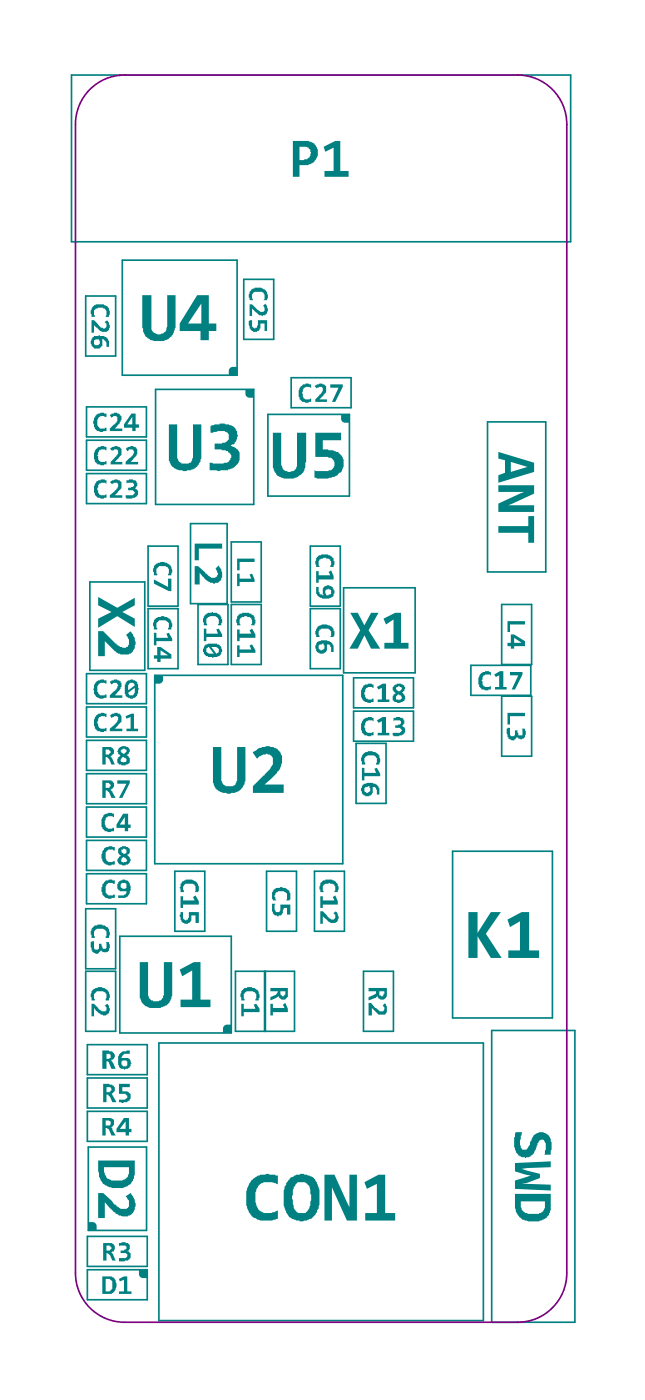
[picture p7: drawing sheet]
<svg xmlns="http://www.w3.org/2000/svg" width="65mm" height="142mm" viewBox="0 0 65 142" stroke-linecap="round" stroke-linejoin="round" font-family="sans-serif">
<g fill="#008080">
<path d="M34.5 42h.9v.8h-.5a.4 .4 0 0 1-.4-.4z"/>
<path d="M14.1 128.6h.8v.9h-.4a.4 .4 0 0 1-.4-.5z"/>
<path d="M8.9 123.8h.5a.4 .4 0 0 1 .4 .4v.4h-.9z"/>
<path d="M15.7 68.4h.8v.4a.4 .4 0 0 1-.4 .5h-.4z"/>
<path d="M22.7 103.9l.7-.1v.8h-.8v-.5z"/>
<path d="M24.8 39.4h.9v.9h-.4a.4 .4 0 0 1-.5-.4z"/>
<path d="M23.3 37.2h.7v.8h-.9v-.5z"/>
</g>
<g fill="none" stroke="#008080" stroke-width=".17">
<path d="M7.2 7.6h50.5v16.9h-50.5zM8.7 30h3v6.1h-3zM12.4 26.4h11.6v11.6h-11.6zM15.7 39.4h10v11.7h-10zM24.7 28.3h3v6.1h-3zM29.5 38.3h6v3h-6zM8.8 41.2h6v3.1h-6zM8.8 44.6h6v3h-6zM8.8 48h6v3h-6zM9.1 59h5.5v8.9h-5.5zM15 55.3h3v6.1h-3zM19.3 53h3.7v8.1h-3.7z"/>
<path d="M23.4 54.9h3v6.1h-3zM27.1 42h8.3v8.3h-8.3zM31.4 55.3h3v6.1h-3zM34.8 59.5h7.2v8.7h-7.2zM49.3 42.7h5.9v15.2h-5.9zM8.8 68.2h6v3.1h-6zM8.8 71.6h6v3.1h-6zM8.8 75h6v3h-6zM8.8 78.4h6v3h-6zM15 61.7h3v6h-3zM15.7 68.4h19v19.1h-19zM20 61.2h3.1v6.1h-3.1z"/>
<path d="M23.4 61.2h3v6.1h-3zM31.4 61.7h3v6h-3zM35.8 68.7h6v3h-6zM35.8 72h6v3.1h-6zM36 75.3h3.1v6.1h-3.1zM47.6 67.4h6.1v3h-6.1zM50.8 70.5h3v6.1h-3zM50.8 61.2h3v6.1h-3zM8.7 98.4h3v6.1h-3zM8.7 92.1h3v6h-3zM8.8 81.8h6v3h-6zM8.8 85.1h6v3.1h-6z"/>
<path d="M8.8 88.5h6v3h-6zM12.1 94.8h11.3v9.8h-11.3zM17.7 88.3h3v6h-3zM23.8 98.4h6v6.1h-6zM26.8 98.4v6.1M26.9 98.4v6.1M27 88.3h3v6h-3zM31.8 88.3h3.1v6h-3.1zM36.8 98.4h3v6.1h-3zM45.8 86.2h10.1v16.9h-10.1zM8.8 105.8h6.1v3.1h-6.1zM8.8 109.2h6.1v3h-6.1z"/>
<path d="M8.8 112.6h6.1v3h-6.1zM8.9 116.2h5.9v8.4h-5.9zM16.1 105.7h32.8v28.1h-32.8zM49.8 104.4h8.4v29.5h-8.4zM8.8 125.2h6.1v3.1h-6.1zM8.8 128.6h6.1v3.1h-6.1z"/>
</g>
<g fill="#008080">
<path d="M37 76.2h.2v-.1l.8 .1a.89 .89 0 0 1 .4 1.2h-.3v-.1a.58 .58 0 0 0-.1-.7 .58 .58 0 0 0-.6-.1 .46 .46 0 0 0-.5 .6l.1 .3h-.4v-.3h-.1a.56 .56 0 0 1 .2-.6z"/>
<path d="M36.6 77.8h.3v.5h1.2l-.2-.4 .2-.1 .4 .6v.2h-1.6v.5h-.3z"/>
<path d="M27.6 43.8h.9v3.2a.83 .83 0 0 0 1.1 .7 .85 .85 0 0 0 .5-.9v-3h.9v3l-.1 .1a.97 .97 0 0 1-.2 .8 1.79 1.79 0 0 1-1.7 .8h-.1a1.3 1.3 0 0 1-1.3-1.4z"/>
<path d="M31.9 43.8h2.6v.8h-1.8v.9l1.1 .1v.1a1.2 1.2 0 0 1 1 1.5l-.2 .4a1.94 1.94 0 0 1-1.5 .9h-1l-.3-.1v-.8l.1 .1h.8a1.07 1.07 0 0 0 1.1-.3v-.1a.61 .61 0 0 0-.4-.9h-.1a2.13 2.13 0 0 0-1.4-.1z"/>
<path d="M48.8 68.1h.3v-.1l.6 .1v.3l-.3-.1a.54 .54 0 0 0-.5 .2 .54 .54 0 0 0-.1 .6 .47 .47 0 0 0 .3 .5 .47 .47 0 0 0 .5-.1h.1v.3h-.3v.1l-.7-.1-.1-.1a1.34 1.34 0 0 1 .1-1.5z"/>
<path d="M50 68.3l.6-.3h.3v1.6h.4v.2h-1.2v-.2h.4v-1.2l-.3 .2z"/>
<path d="M51.6 68.1h1.3v.2l-.8 1.5h-.3l.6-1.4h-.8z"/>
<path d="M51.4 72.2h1.7v.3h-1.5v.9h-.2z"/>
<path d="M51.4 73.7h.2v.4a.34 .34 0 0 0 .3 .5l.2-.1v-.5h.3v.5h.5v-.6l-.1-.1h.3l.1 .4a.66 .66 0 0 1-.3 .6l-.1 .1-.4-.1-.1-.2a.38 .38 0 0 1-.2 .3 .38 .38 0 0 1-.4 0 .45 .45 0 0 1-.3-.5l-.1-.1v-.5z"/>
<path d="M10.7 89.2h.2l.1-.1 .6 .1v.3l-.2-.1a.45 .45 0 0 0-.6 .3l-.1 .2a.58 .58 0 0 0 .1 .7 .58 .58 0 0 0 .6 .1v-.1h.2v.4h-.7a.74 .74 0 0 1-.5-.6l-.1-.1a1.37 1.37 0 0 1 .4-1.1z"/>
<path d="M10.7 85.8h.2l.1-.1 .6 .1v.3h-.2a.58 .58 0 0 0-.6 .1 .58 .58 0 0 0-.1 .6 .46 .46 0 0 0 .6 .5l.3-.1v.4h-.2a.73 .73 0 0 1-1-.5l-.1-.1a1.71 1.71 0 0 1 .4-1.2z"/>
<path d="M27.4 101.7h.2v.4h1.2l-.2-.3 .3-.2 .2 .6v.3h-1.5v.4h-.2z"/>
<path d="M18.4 89.3h.1a.98 .98 0 0 1 1.1-.2 .98 .98 0 0 1 .5 .9v.3l-.1 .1h-.3a.56 .56 0 0 0 0-.7 .56 .56 0 0 0-.7-.2 .29 .29 0 0 0-.4 .3h-.1l.1 .6h-.3l-.1-.5h.1v-.4h.1z"/>
<path d="M18.3 90.8h.2v.4h1.2l-.2-.3 .3-.2 .3 .6v.3h-1.6v.4h-.2z"/>
<path d="M18.3 92.4h.2v.2a.46 .46 0 0 0 .3 .6h.2v-.2h.1v-.6h1v1.1h-.3v-.8h-.4a.59 .59 0 0 1-.3 .8 .59 .59 0 0 1-.7-.2l-.2-.5z"/>
<path d="M47.4 92.4h.9v2.1l1.4-2.1h1l-1.5 2.2 1.6 2.4h-1.1l-1.4-2.2v2.2h-.9z"/>
<path d="M51.4 93.2l1.4-.8h.7v3.9h1v.7h-3.1v-.7h1.2v-3l-1 .6z"/>
<path d="M35.4 62.1h.8l.7 1.2 .6-1.2h.8l-1 1.7 1.2 1.9h-1l-.6-1.3-.7 1.3h-.8l1.1-1.9z"/>
<path d="M38.8 62.7l1.2-.6h.6v3h.7v.6h-2.4v-.6h.9v-2.3l-.7 .5z"/>
<path d="M9.9 72.3h.3v-.1l.6 .1v.3l-.4-.1a.42 .42 0 0 0-.5 .5l-.1 .1v.2h.1a.47 .47 0 0 0 .3 .5 .47 .47 0 0 0 .5-.1h.1v.4h-.3v.1l-.7-.1-.1-.2a1.34 1.34 0 0 1 .1-1.4z"/>
<path d="M11.2 72.4l.3-.1a.4 .4 0 0 1 .6 .1 .63 .63 0 0 1 .2 .7l-.7 .7h.8v.3h-1.3v-.3l.8-.7v-.1a.24 .24 0 0 0 0-.3 .24 .24 0 0 0-.2-.2h-.2v.1l-.2 .1-.2-.2z"/>
<path d="M12.7 72.5l.6-.2h.3v1.5h.4v.3h-1.2v-.3h.4v-1.2l-.4 .2z"/>
<path d="M15.8 62.6l.3-.1a.97 .97 0 0 1 1.3 1h-.1v.3h-.3l.1-.3a.38 .38 0 0 0-.2-.5 .62 .62 0 0 0-.7-.2h-.1l-.1 .2a.44 .44 0 0 0-.2 .6h.1v.2h-.3v-.4h-.1l.1-.6z"/>
<path d="M15.6 64.1h.2v.5h1.2l-.2-.4 .3-.1 .3 .6v.2h-1.6v.5h-.2z"/>
<path d="M25.6 119.4a1.7 1.7 0 0 1 1.2-.4 .48 .48 0 0 1 .6 0l.7 .1v.9v-.1l-.6-.1a1.4 1.4 0 0 0-1.4 .4 2.52 2.52 0 0 0 .1 2.3 1.5 1.5 0 0 0 1.7 .2l.2-.1v.9a4 4 0 0 1-2.1 .1l-.1-.1a1.9 1.9 0 0 1-1-1.9 2.85 2.85 0 0 1 .7-2.2z"/>
<path d="M32.8 119h1l1.6 3.3v-3.3h.7v4.6h-1l-1.5-3.3v3.3h-.8z"/>
<path d="M36.9 119.8l1.4-.8h.7v3.9h1v.7h-3v-.7h1.1v-3l-1 .5z"/>
<path d="M50.4 49.2h3.6v.8l-2.6 1.2h2.6v.7h-3.6v-.9l2.6-1.2h-2.6z"/>
<path d="M50.4 53.3h3.1v-1h.5v2.7h-.5v-1h-3.1z"/>
<path d="M10.5 82.5l.4-.2h.5v.1h.1v.4l-.1-.1a.47 .47 0 0 0-.7 .3l-.1 .2a.56 .56 0 0 0 .2 .6 .55 .55 0 0 0 .6 .1h.1v.3h-.2a.7 .7 0 0 1-.9-.3l-.1-.1v-.9h.1v-.1z"/>
<path d="M27.8 90l.2-.1a1.31 1.31 0 0 1 1.3 .4v.2h.1v.6l-.1 .1h-.3a.58 .58 0 0 0 0-.7 .58 .58 0 0 0-.6-.2h-.3l-.2 .2a.33 .33 0 0 0 0 .5v.2h-.3v-.1a.9 .9 0 0 1 .2-1.1z"/>
<path d="M27.5 91.5h.4l-.1 .3a.43 .43 0 0 0 .3 .6h.2l.1-.2v-.6h1v1h-.4v-.6h-.3l-.1 .2a.51 .51 0 0 1-.2 .5 .51 .51 0 0 1-.5 0h-.1a1.35 1.35 0 0 1-.3-1.2z"/>
<path d="M32.2 63.4a1.06 1.06 0 0 1 1.5 .3h.1v.2v.5v.1h-.4l.1-.1a.58 .58 0 0 0-.1-.6 .58 .58 0 0 0-.7-.1l-.4 .1v.1h-.1l.1 .6h-.3v-.2h-.1a.56 .56 0 0 1 .2-.6z"/>
<path d="M15.8 57.1a1.04 1.04 0 0 1 1.3 .1l.2 .1 .1 .4-.1 .6h-.3v-.2h.1a.58 .58 0 0 0-.1-.6 .58 .58 0 0 0-.7-.2h-.2l-.1 .2a.44 .44 0 0 0-.2 .6h.1v.2h-.3v-.4h-.1l.1-.6z"/>
<path d="M15.6 58.7l1.4 .8v-.9h.3v1.3h-.2l-1.5-.8z"/>
<path d="M20.9 62.2l.3-.1a.98 .98 0 0 1 1.2 .4l.1 .3-.1 .5h-.3a.64 .64 0 0 0-.2-.8 .64 .64 0 0 0-.9 .1 .44 .44 0 0 0-.1 .6h.1v.1h-.4v-.2l-.1-.1a.56 .56 0 0 1 .2-.6z"/>
<path d="M20.6 63.7h.3v.5h1.2l-.2-.4 .2-.1 .4 .6v.2h-1.6v.4h-.3z"/>
<path d="M32.7 89.2a1.32 1.32 0 0 1 1.3 .2l.2 .1v.3h.1l-.1 .6h-.4l.1-.3a.54 .54 0 0 0-.2-.5 .54 .54 0 0 0-.5-.1 .47 .47 0 0 0-.5 .3 .47 .47 0 0 0 0 .5v.1h-.3v-.3h-.1l.1-.7z"/>
<path d="M32.4 90.8h.3v.4h1.1l-.1-.3 .2-.2 .3 .6v.3h-1.5v.4h-.3z"/>
<path d="M32.4 92.3h.3l.7 .8a.31 .31 0 0 0 .4 0 .31 .31 0 0 0 .1-.4l-.1-.2 .2-.2v.1a.66 .66 0 0 1-.1 1.1 .85 .85 0 0 1-.9-.4l-.3-.3v.8h-.3z"/>
<path d="M36.8 72.8l.4-.1v-.1l.6 .1v.4l-.1-.1h-.3a.42 .42 0 0 0-.4 .4l-.1 .1v.2h.1a.47 .47 0 0 0 .2 .5 .47 .47 0 0 0 .5 0h.1v.3h-.3v.1l-.6-.1-.2-.2a1.49 1.49 0 0 1 .1-1.5z"/>
<path d="M38.1 73l.6-.4h.4v1.6h.3v.3h-1.2v-.3h.4v-1.1l-.3 .1z"/>
<path d="M39.8 72.7l.7-.1v.1h.2l.1 .1 .1 .5-.3 .3a.44 .44 0 0 1 .4 .3 .44 .44 0 0 1-.3 .5v.1h-.3v.1h-.6l-.1-.1v-.3h.4a.38 .38 0 0 0 .5-.1h.1a.32 .32 0 0 0-.5-.4h-.2v-.2l.4-.1a.23 .23 0 0 0 .2-.3 .23 .23 0 0 0-.4-.1h-.3l-.1 .1z"/>
<path d="M36.8 69.4l.4-.1h.6v.4l-.4-.1a.42 .42 0 0 0-.4 .4l-.1 .1 .1 .4a.45 .45 0 0 0 .5 .4l.3-.1v.3h-.3v.1a.87 .87 0 0 1-1-.8v-.1a.56 .56 0 0 1 .2-.6z"/>
<path d="M38.1 69.6l.6-.3h.4v1.6h.3v.2h-1.2v-.2h.4v-1.2l-.3 .1z"/>
<path d="M32.2 56.2h.1a1.24 1.24 0 0 1 1.5 .4v.2v.6h-.4l.1-.4a.42 .42 0 0 0-.4-.4l-.1-.1h-.3v.1a.45 .45 0 0 0-.5 .3 .45 .45 0 0 0 .1 .4v.1h-.3v-.2h-.1l.1-.7z"/>
<path d="M32 57.9h.2v.4h1.2l-.1-.4 .2-.1 .3 .6v.3h-1.6v.3h-.2z"/>
<path d="M9.8 69l.4-.2h.3v.1h.3v.4a.64 .64 0 0 0-.9 .1 .64 .64 0 0 0 .1 .9 .43 .43 0 0 0 .6 .1h.2v.3h-.2a.8 .8 0 0 1-.9-.1 .8 .8 0 0 1-.2-.9v-.4h.1z"/>
<path d="M11.3 68.9h.2v-.1h.4l.1 .1a.45 .45 0 0 1 .3 .5l-.2 .5-.5 .5h.8v.3h-1.3v-.3l.7-.6 .1-.3h.1a.35 .35 0 0 0-.6-.3l-.1 .1-.2-.2z"/>
<path d="M24.7 100.1h.3l.1-.1a1.15 1.15 0 0 1 1.1 .5l.1 .3-.1 .5h-.4v-.1h.1a.58 .58 0 0 0-.1-.7 .58 .58 0 0 0-.6-.1h-.1a.46 .46 0 0 0-.4 .6v.3h-.3l-.1-.6 .1-.3z"/>
<path d="M24.4 101.7h.3v.5h1.1l-.1-.4 .2-.1 .4 .5v.3h-1.6v.4h-.3z"/>
<path d="M9.5 100.2a1.04 1.04 0 0 1 1.3 0l.1 .1 .2 .5-.1 .5h-.3l.1-.2a.46 .46 0 0 0-.3-.6 .66 .66 0 0 0-1 .3l.1 .5h-.3l-.1-.6 .1-.3z"/>
<path d="M9.3 101.7h.2l.6 .6a.52 .52 0 0 0 .7 .1v-.4l-.2-.1 .3-.2 .1 .2v.1a.59 .59 0 0 1-.6 .9l-.5-.3-.4-.5v.8h-.2z"/>
<path d="M9.6 93.7h.2h.1a1.15 1.15 0 0 1 1.1 .5l.1 .2-.1 .6h-.3v-.2h.1a.58 .58 0 0 0-.1-.6 .58 .58 0 0 0-.7-.1h-.1a.46 .46 0 0 0-.4 .6l.1 .3h-.3l-.1-.7 .1-.2z"/>
<path d="M9.3 95.3h.2v.4a.34 .34 0 0 0 .3 .5l.2-.1v-.5h.3v.3h.1a.23 .23 0 0 0 .2 .2 .23 .23 0 0 0 .2-.3v-.3l-.1-.1h.3l.1 .5a.66 .66 0 0 1-.3 .5l-.2 .1v-.1h-.2l-.2-.2v.2h-.2a.3 .3 0 0 1-.5 .1l-.2-.1-.1-.5v-.5z"/>
<path d="M12 129.6l.5-.3h.4v1.5h.4v.3h-1.3v-.3h.5v-1.2l-.4 .2z"/>
<path d="M9.9 120.9h.5l1 .9a1.32 1.32 0 0 0 1.2 .7 .49 .49 0 0 0 .4-.7v-.2l-.3-.4 .5-.3h.1a2.02 2.02 0 0 1 .3 1.6v.1a.96 .96 0 0 1-1.1 .6l-.5-.1-.1-.1h-.2l-1.1-1.2v1.6h-.7z"/>
<path d="M24 56.6h1.8v.3h-1.6v.9h-.2z"/>
<path d="M24 58.1h.2v.5h1.2l-.1-.4 .2-.1 .3 .6v.3h-1.6v.4h-.2z"/>
<path d="M19.7 55.1h2.8v.5h-2.4v1.2h-.4z"/>
<path d="M19.7 57.3h.3l.8 .7a.91 .91 0 0 0 1.1 .4l.2-.2v-.2h-.1v-.1l-.2-.3 .3-.3 .1 .1a1.32 1.32 0 0 1 .1 1.5l-.3 .1a1.25 1.25 0 0 1-1.3-.4l-.5-.6v1.2h-.5z"/>
<path d="M51.4 62.9h1.7v.4h-1.5v.7h-.2z"/>
<path d="M37.3 101.6h.2l.5 .5 .3 .2a.31 .31 0 0 0 .5 .1 .31 .31 0 0 0 0-.5h-.1l.3-.3 .1 .5a.47 .47 0 0 1-.3 .7h-.1a.66 .66 0 0 1-.7-.4l-.4-.3v.8h-.3z"/>
<path d="M12 125.9h.3v-.1h.4v.1a.43 .43 0 0 1 .5 .4 .43 .43 0 0 1-.3 .5 .32 .32 0 0 1 .3 .4v.1a.46 .46 0 0 1-.6 .4v.1h-.6v-.4h.3a.39 .39 0 0 0 .4 0 .39 .39 0 0 0 .2-.4l-.2-.1h-.5v-.2h.3l.1-.1a.23 .23 0 0 0 .2-.3 .23 .23 0 0 0-.3-.1h-.4l-.1 .1z"/>
<path d="M12 109.8h1.1v.3h-.7v.4a.75 .75 0 0 1 .8 .4v.2a.44 .44 0 0 1-.3 .5l-.6 .1v-.1h-.3v-.2h.2a.47 .47 0 0 0 .7-.3l-.2-.3h-.7z"/>
<path d="M21.6 75.7h.8v3.2a.76 .76 0 0 0 1 .7 .44 .44 0 0 0 .5-.5h.1v-3.4h.8v3.1a1.48 1.48 0 0 1-1.1 1.5h-.1a2.11 2.11 0 0 1-1.7-.3l-.2-.4a1.27 1.27 0 0 1-.1-.9z"/>
<path d="M25.7 76.1h.1a2.21 2.21 0 0 1 1.9-.4v.1a1.04 1.04 0 0 1 .8 1.1 2.31 2.31 0 0 1-.7 1.6l-1 1h1.9v.8h-3.1v-.7l1.1-1.1a2.48 2.48 0 0 0 .9-1.2 .7 .7 0 0 0-.3-.8 .7 .7 0 0 0-.8 0l-.2 .1-.3 .3-.4-.6z"/>
<path d="M14.1 97.5h.9v3.1a.76 .76 0 0 0 .9 .8 .55 .55 0 0 0 .6-.6h.1v-3.3h.8v2.8a1.48 1.48 0 0 1-1 1.7l-.2 .1a2.55 2.55 0 0 1-1.6-.2l-.3-.5a1.27 1.27 0 0 1-.2-.9z"/>
<path d="M18.2 98.2l1.4-.7h.7v3.8h1v.7h-3v-.7h1.1v-3l-1 .6z"/>
<path d="M9.9 60.5l2 1.1 1.7-1v.7l-1.2 .7 1.2 .7v.8l-1.7-1.1-2 1.2v-.9l1.4-.7-1.4-.7z"/>
<path d="M9.9 63.9h.5l1.4 1.3a.91 .91 0 0 0 1.1 .3l.1-.2v-.4a.66 .66 0 0 0-.3-.5l.5-.5v.1a1.49 1.49 0 0 1 .4 1.5 1.01 1.01 0 0 1-1.2 .8l-.6-.2-1.2-1.2v1.6h-.7z"/>
<path d="M52.2 114.7h.7a2.94 2.94 0 0 0-.2 1.6l.2 .2a.45 .45 0 0 0 .6-.3l.1-.2v-.3l.2-.2a1.03 1.03 0 0 1 1.4-.7v.1h.3a2.53 2.53 0 0 1 .3 1.6h-.1v.5h-.6l.1-.5v-.7h-.1a.3 .3 0 0 0-.1-.3 .3 .3 0 0 0-.4 0h-.1l-.1 .4a2.02 2.02 0 0 1-.9 1.3 1.13 1.13 0 0 1-1.3-.5v-.1a2.79 2.79 0 0 1-.1-1.7z"/>
<path d="M52.1 117.8l3.6-.2v.6l-2.9 .2 1.8 .5v.4l-1.3 .5-.5 .1 2.9 .1v.6l-3.6-.2v-.8l1.6-.5-1.6-.4z"/>
<path d="M9.9 45.3h.3v-.1l.6 .1v.3l-.2-.1-.6 .1-.2 .5 .1 .1a.52 .52 0 0 0 .3 .6 .52 .52 0 0 0 .6-.1v.3h-.3v.1l-.7-.1-.1-.1a1.34 1.34 0 0 1 .1-1.5z"/>
<path d="M11.2 45.4l.3-.1a.4 .4 0 0 1 .6 .1 .44 .44 0 0 1 .2 .5v.2l-.7 .7h.8v.2h-1.2v-.2l.7-.8a.28 .28 0 0 0 .1-.3 .28 .28 0 0 0-.3-.2h-.2l-.1 .2-.3-.3z"/>
<path d="M12.8 45.4l.3-.1a.4 .4 0 0 1 .6 .1 .63 .63 0 0 1 .2 .6h-.1v.2l-.6 .6h.8v.2h-1.3v-.2l.8-.8a.31 .31 0 0 0-.1-.5 .31 .31 0 0 0-.4 .2l-.3-.3z"/>
<path d="M9.8 48.7l.4-.1h.6v.4l-.1-.1h-.3a.42 .42 0 0 0-.5 .4l-.1 .1v.3h.1a.47 .47 0 0 0 .3 .4 .47 .47 0 0 0 .5 0h.1v.3h-.3v.1l-.7-.1-.1-.1a1.49 1.49 0 0 1 .1-1.6z"/>
<path d="M11.2 48.7l.3-.1a.4 .4 0 0 1 .6 .1 .44 .44 0 0 1 .2 .6v.2l-.7 .7h.8v.2h-1.3v-.2l.8-.8a.28 .28 0 0 0 .1-.3 .28 .28 0 0 0-.3-.2l-.3 .1v.1l-.3-.3z"/>
<path d="M12.8 48.6h.7h.2l.1 .1 .1 .5-.3 .3a.44 .44 0 0 1 .4 .3 .44 .44 0 0 1-.3 .5l-.1 .1h-.2v.1h-.6l-.1-.1v-.2h.3a.38 .38 0 0 0 .6-.2 .32 .32 0 0 0-.4-.3h-.2v-.3l.4-.1a.23 .23 0 0 0 .1-.3 .23 .23 0 0 0-.3-.1h-.3l-.1 .1z"/>
<path d="M9.8 42l.4-.2h.3v.1h.3v.3h-.2a.4 .4 0 0 0-.4-.1 .4 .4 0 0 0-.3 .4h-.1v.2a.54 .54 0 0 0 .1 .5 .54 .54 0 0 0 .5 .2l.4-.1v.4h-.3a.72 .72 0 0 1-1-.7l-.1-.1v-.2l.1-.1v-.3h.1z"/>
<path d="M11.3 41.9h.1a.6 .6 0 0 1 .9 .4v.3l-.2 .1v.2l-.5 .5h.8v.3h-1.3v-.3l.7-.6 .1-.4h.1l-.1-.1a.34 .34 0 0 0-.6 0l-.2-.2z"/>
<path d="M25.4 29.3a1.3 1.3 0 0 1 1.5 .2l.1 .1v.2h.1v.4h-.1v.2h-.3l.1-.1a.58 .58 0 0 0-.2-.6 .58 .58 0 0 0-.6-.1 .47 .47 0 0 0-.5 .2 .47 .47 0 0 0 .1 .5v.1h-.3v-.2h-.1v-.4z"/>
<path d="M25.3 30.8h.2l.8 .7a.28 .28 0 0 0 .3 .1 .28 .28 0 0 0 .2-.3v-.1l-.2-.2 .3-.3 .1 .3v.2a.4 .4 0 0 1-.1 .6v.1h-.3v.1l-.4-.1-.7-.6v.7h-.2z"/>
<path d="M25.3 32.4h.2v.3a.46 .46 0 0 0 .3 .6l.2-.1 .1-.8h.9v1.1h-.2v-.7h-.5v.5v.1a.54 .54 0 0 1-.7 .2 .54 .54 0 0 1-.3-.6l-.1-.1v-.4z"/>
<path d="M9.5 30.9l.5-.1a1.08 1.08 0 0 1 1 .5l.1 .2-.1 .6h-.3a.64 .64 0 0 0-.2-.8 .64 .64 0 0 0-.8 0 .44 .44 0 0 0-.2 .6h.1v.2h-.3v-.3h-.1v-.4h.1v-.1z"/>
<path d="M9.3 32.4h.2l.7 .7a.34 .34 0 0 0 .6 0v-.3l-.2-.2 .3-.2v.1a.66 .66 0 0 1-.1 1.1 .85 .85 0 0 1-1-.4l-.3-.3v.8h-.2z"/>
<path d="M17.1 43h.8v3.2a.8 .8 0 0 0 .6 .8 .8 .8 0 0 0 .9-.3 .87 .87 0 0 0 .1-.8v-2.9h.9v3.1a1.44 1.44 0 0 1-.8 1.4l-.2 .1h-.3a1.79 1.79 0 0 1-1.8-.6 1.06 1.06 0 0 1-.2-1z"/>
<path d="M21.4 43.1l.8-.1v-.1a2.2 2.2 0 0 1 1.5 .4 1.28 1.28 0 0 1 .2 1.4l-.2 .3h-.2l-.2 .2h.2a1.11 1.11 0 0 1 .7 1.3 1.52 1.52 0 0 1-1.5 1.1l-.6 .1-.2-.1h-.7v-.7h.2a3.2 3.2 0 0 0 1.7-.1v-.1a.58 .58 0 0 0 .2-.6 .58 .58 0 0 0-.4-.4l-.5-.2h-.7v-.6h.8v-.1a.58 .58 0 0 0 .6-.2 .58 .58 0 0 0 0-.7v-.1a1.78 1.78 0 0 0-1.5 0h-.3v-.6z"/>
<path d="M14.4 29.9h.9v3a.81 .81 0 0 0 .5 .9 .81 .81 0 0 0 1-.3l.1-.4v-3.2h.9v3a1.58 1.58 0 0 1-1.6 1.6 1.57 1.57 0 0 1-1.6-.5l-.2-.8z"/>
<path d="M11.9 79.1h1.2v.2l-.7 1.5h-.4l.8-1.4h-.9z"/>
<path d="M32.7 14.9l1.2-.6h.5v3h.9v.6h-2.5v-.6h1v-2.3l-.9 .4z"/>
<path d="M30.6 38.9h.3h.6v.4l-.2-.1-.6 .1-.1 .5v.1a.52 .52 0 0 0 .3 .5 .52 .52 0 0 0 .6 0v.3h-.3v.1l-.6-.1-.2-.2a1.34 1.34 0 0 1 .1-1.4z"/>
<path d="M31.9 39l.3-.1a.4 .4 0 0 1 .6 .1 .44 .44 0 0 1 .2 .6v.2l-.7 .7h.8v.2h-1.2v-.2l.7-.8a.28 .28 0 0 0 .1-.3 .28 .28 0 0 0-.3-.2h-.2l-.1 .2-.3-.3z"/>
<path d="M33.4 38.9h1.3v.3l-.8 1.5h-.3l.7-1.4h-.9z"/>
<path d="M24.2 62.2h.1a1.46 1.46 0 0 1 1.4 .1l.1 .5v.5h-.4l.1-.4a.42 .42 0 0 0-.4-.4l-.1-.1h-.3v.1a.45 .45 0 0 0-.5 .3 .45 .45 0 0 0 .1 .5h-.3v-.2h-.1l.1-.7z"/>
<path d="M24 63.8h.2v.4h1.2l-.1-.4 .2-.1 .3 .6v.3h-1.6v.3h-.2z"/>
<path d="M24 65.4h.2v.4h1.2l-.1-.4 .2-.1 .3 .6v.2h-1.6v.5h-.2z"/>
<path d="M37 79.7a.35 .35 0 0 0-.1 .4 .35 .35 0 0 0 .3 .2l.1-.1a.3 .3 0 0 0 .1-.5v-.1zM36.7 79.5a1.6 1.6 0 0 1 1.4 0l.2 .1v.2h.1v.7h-.3v-.5v-.2l-.1-.1h-.4h.1a.67 .67 0 0 1-.5 1h-.2v-.1a.32 .32 0 0 1-.4-.5h-.1v-.3h.1z"/>
<path d="M12.3 89.4l-.1 .2a.34 .34 0 0 0 .4 .4 .38 .38 0 0 0 .2-.5l-.1-.1zM12 89.3l.5-.2a.66 .66 0 0 1 .5 .3l.1 .1a1.33 1.33 0 0 1-.1 1.3l-.3 .1v.1h-.7v-.3h.4a.42 .42 0 0 0 .4-.4v-.1v.1h-.2a.56 .56 0 0 1-.6-.2 .56 .56 0 0 1 0-.7z"/>
<path d="M12.3 86.1a.34 .34 0 0 0 .4 .4 .29 .29 0 0 0 .1-.4 .29 .29 0 0 0-.3-.1v.1zM12.5 86.8l-.3 .4h.1v.1l.2 .1v-.1h.3l.1-.1-.1-.2zM12 85.9h.1a.62 .62 0 0 1 .8-.1l.1 .1a.36 .36 0 0 1 0 .6l-.1 .2 .3 .3v.2h-.1a.32 .32 0 0 1-.4 .4v.1h-.2a.77 .77 0 0 1-.6-.5l.1-.3 .2-.2a.51 .51 0 0 1-.2-.7z"/>
<path d="M28.4 100.4v.2a.3 .3 0 0 0 .3 .3l.2-.1v-.4zM27.4 100.1h1.7v.9h-.1a.44 .44 0 0 1-.4 .3 .44 .44 0 0 1-.4-.5l-.1 .2-.7 .3v-.3l.5-.2 .2-.3v-.1h-.7z"/>
<path d="M16.2 65.9v.5h.8zM15.9 65.5h.3l1.1 .8v.4h-1.1v.4h-.3v-.4h-.3v-.3h.3z"/>
<path d="M30.1 119.8l-.2 .2-.3 .5-.1 .9 .1 .1 .1 .6a.8 .8 0 0 0 .5 .8 .8 .8 0 0 0 .9-.3l.1-.1a.87 .87 0 0 0 .2-.8l.1-.1v-.6l-.1-.1a.97 .97 0 0 0-.3-.9 .97 .97 0 0 0-1-.2zM29.5 119.2l.6-.2a1.74 1.74 0 0 1 1.9 .7l.1 .1a4.3 4.3 0 0 1 .1 2.4v.3a1.68 1.68 0 0 1-2.1 1.1h-.1a1.82 1.82 0 0 1-1.3-1.7v-.8a2.33 2.33 0 0 1 .8-1.9z"/>
<path d="M51.7 46.8v1l1.7-.5zM50.4 45.8l3.6 1.1v.9l-3.6 1.1v-.8l.7-.2v-1.3l-.7-.1z"/>
<path d="M12.6 82.8l-.5 .7h.5zM12.5 82.4h.5v1.1h.2v.4h-.2v.3h-.4v-.3h-.8v-.4z"/>
<path d="M32.3 65.3a.35 .35 0 0 0 0 .4 .35 .35 0 0 0 .3 .2l.1-.1a.3 .3 0 0 0 0-.5v-.1zM32.1 65a1.6 1.6 0 0 1 1.4 0l.2 .2v.2h.1v.6h-.3v-.5h-.1v-.1l-.1-.1h-.3h.1a.67 .67 0 0 1-.5 .9h-.3v-.1a.32 .32 0 0 1-.3-.4h-.1v-.3h.1z"/>
<path d="M21.4 65.5l.5 .7a.36 .36 0 0 0 .2-.5 .36 .36 0 0 0-.5-.2zM21 65.5v.1a.31 .31 0 0 0-.1 .4 .31 .31 0 0 0 .3 .2h.4l-.5-.7zM20.8 65.3l.3-.1a1.31 1.31 0 0 1 1.3 .3v.1a.63 .63 0 0 1-.6 1 1.23 1.23 0 0 1-1.2-.4l-.1-.5h.1v-.2z"/>
<path d="M40.2 69.6l-.1 .1a.32 .32 0 0 0 .4 .3l.2-.2a.34 .34 0 0 0-.5-.2zM40.2 70.4a.24 .24 0 0 0-.1 .2 .24 .24 0 0 0 .1 .3h.1h.2a.22 .22 0 0 0 .2-.3 .22 .22 0 0 0-.3-.2zM40 69.3h.2h.4h.1a.34 .34 0 0 1 .2 .5v.2l-.2 .2 .3 .3v.4h-.1v.1h-.2a.55 .55 0 0 1-.5 .2l-.1-.1a.32 .32 0 0 1-.4-.4l.1-.3 .3-.2-.4-.3v-.3z"/>
<path d="M33 59.7l-.1 .1v.3h.1v.2h.3v-.1a.25 .25 0 0 0 .2-.2 .25 .25 0 0 0-.2-.3v-.1zM32 59.5h.2v.5h.1v.1l.4 .2a.67 .67 0 0 1 .4-1h.1a.73 .73 0 0 1 .6 .8v.1a.32 .32 0 0 1-.5 .4 1.1 1.1 0 0 1-1.1-.3 .56 .56 0 0 1-.2-.6z"/>
<path d="M13.1 69.2v.1a.63 .63 0 0 0-.1 .6l.6-.5a.34 .34 0 0 0-.5-.2zM13 70.2a.36 .36 0 0 0 .4 .2 .36 .36 0 0 0 .2-.5v-.2zM13 68.9a.63 .63 0 0 1 1 .6 1.24 1.24 0 0 1-.4 1.2 .69 .69 0 0 1-.8-.1 .69 .69 0 0 1-.2-.8v-.5h.1v-.1z"/>
<path d="M10.7 129.6v1.2h.2a.46 .46 0 0 0 .5-.6v-.1a.51 .51 0 0 0-.7-.5zM10.4 129.3h.5a.53 .53 0 0 1 .7 .3h.1v.3a.98 .98 0 0 1-.4 1.2h-.9z"/>
<path d="M10.5 118.2v.5l.3 .6a2.39 2.39 0 0 0 1.8 .2l.4-.3v-.3v-.7zM9.9 117.6h3.7v1.1a1.57 1.57 0 0 1-1.4 1.6 1.9 1.9 0 0 1-2-.7l-.1-.4h-.1l-.1-.5z"/>
<path d="M52 64.6v.5h.8zM51.7 64.3h.3l1.1 .6v.6h-1.1v.2h-.3v-.2h-.3v-.4h.3z"/>
<path d="M38.4 100.4v.4l.3 .1 .1-.2h.1v-.3zM37.3 100.1h1.8v.7a.47 .47 0 0 1-.2 .4 .47 .47 0 0 1-.6-.1l-.1-.3-.1 .3-.8 .2v-.3l.8-.3v-.3h-.8z"/>
<path d="M10.8 126.2v.5h.1a.3 .3 0 0 0 .4-.4l-.2-.1zM10.4 125.9h.8a.46 .46 0 0 1 .4 .6l-.1 .3h-.3l.2 .2 .3 .7h-.3l-.3-.6-.2-.2h-.1v.8h-.4z"/>
<path d="M10.7 113.5v.5h.3a.27 .27 0 0 0 .2-.3 .27 .27 0 0 0-.3-.2zM10.4 113.3h.7a.48 .48 0 0 1 .5 .3 .48 .48 0 0 1-.3 .6h-.1l.2 .1v.1l.3 .6h-.4l-.3-.6-.1-.1h-.2v.7h-.3z"/>
<path d="M12.7 113.6l-.6 .7h.6zM12.5 113.3h.5v1h.3v.4h-.3v.3h-.3v-.3h-.9v-.4z"/>
<path d="M10.8 110.1v.5h.1a.26 .26 0 0 0 .3-.1 .26 .26 0 0 0 0-.3v-.1zM10.4 109.8h.6l.2 .1a.47 .47 0 0 1 .4 .4 .47 .47 0 0 1-.4 .5l.2 .2 .4 .6h-.4l-.3-.5-.2-.2h-.1v.7h-.4z"/>
<path d="M10.8 106.7v.6h.1a.28 .28 0 0 0 .3-.4 .28 .28 0 0 0-.4-.2zM10.4 106.4h.6v.1h.4v.2a.34 .34 0 0 1 0 .6l-.2 .1 .2 .1 .3 .8h-.4l-.4-.8h-.1v.8h-.4z"/>
<path d="M12.4 107.4l-.1 .3a.35 .35 0 0 0 .5 .3l.1-.1a.34 .34 0 0 0-.3-.5zM12.4 106.5l.7-.1v.3h-.6l-.1 .2-.1 .4v-.1h.2a.46 .46 0 0 1 .7 .4l.1 .1-.1 .1a.43 .43 0 0 1-.5 .5l-.1 .1-.2-.1a.3 .3 0 0 1-.4-.4v-.1v-.3a.72 .72 0 0 1 .4-.9z"/>
<path d="M52.7 121.7v.6l.1 .1a.55 .55 0 0 0 .6 .5v.1h.2a1.53 1.53 0 0 0 1.4-.3l.1-.3v-.7zM52.1 120.9h3.6v1.6a1.5 1.5 0 0 1-1.7 1.2 1.57 1.57 0 0 1-1.6-.6 1.9 1.9 0 0 1-.3-1.2z"/>
<path d="M13.4 42.2l-.5 .8h.5zM13.3 41.9h.4v1.1h.4v.3h-.4v.4h-.3v-.4h-.9v-.3z"/>
<path d="M9.5 34.5a.34 .34 0 0 0 .3 .5 .31 .31 0 0 0 .3-.4 .31 .31 0 0 0-.5-.1zM9.5 34h.4h.1h.1a.76 .76 0 0 1 .9 .9v.2h-.2l-.1-.6-.2-.1h-.2l.1 .1a.54 .54 0 0 1-.1 .6 .54 .54 0 0 1-.5 .2h-.2a.76 .76 0 0 1-.3-1z"/>
<path d="M20.4 30.7l-1.4 2.1h1.4zM20 29.9h1.1v2.9h.8v.7h-.8v1h-.8v-1h-2.1v-.7z"/>
<path d="M10.7 79.3v.5a.35 .35 0 0 0 .5-.3l-.2-.2zM10.4 79.1h.7a.46 .46 0 0 1 .4 .5 .44 .44 0 0 1-.4 .4l.3 .1 .3 .7h-.4l-.3-.6-.1-.1h-.2v.7h-.3z"/>
<path d="M10.7 75.9v.5h.2a.3 .3 0 0 0 .3-.3l-.2-.2zM10.4 75.7h.7a.47 .47 0 0 1 .4 .4 .47 .47 0 0 1-.4 .5l.2 .1 .3 .7h-.3l-.3-.5-.1-.2h-.2v.7h-.3z"/>
<path d="M12.3 75.9a.3 .3 0 0 0 0 .3 .3 .3 0 0 0 .3 .1l.2-.1v-.3h-.2v-.1zM12.4 76.7v.1a.22 .22 0 0 0-.2 .2 .22 .22 0 0 0 .3 .2v.1v-.1a.22 .22 0 0 0 .3-.2 .22 .22 0 0 0-.3-.2v-.1zM12.1 75.7l.3-.1a.55 .55 0 0 1 .6 .2 .34 .34 0 0 1 0 .5l-.2 .2 .2 .1a.63 .63 0 0 1 .1 .7l-.2 .1h-.2v.1h-.4l-.1-.1a.32 .32 0 0 1-.3-.4l.1-.3 .2-.2-.3-.3 .1-.4z"/>
<path d="M30.3 14.9v1.3h.4l.1-.1a.57 .57 0 0 0 .6-.4v-.1a.51 .51 0 0 0-.3-.6l-.1-.1zM29.6 14.3h1.2a.87 .87 0 0 1 .8 .1h.1a1.29 1.29 0 0 1-.1 2.2h-.4v.1h-.9v1.2h-.7z"/>
</g>
<path d="M9.4 8.8a4.9 4.9 0 0 1 3.2-1.2h39.8a5 5 0 0 1 5 5v116.4a5 5 0 0 1-5 4.9h-39.8a5 5 0 0 1-5-4.9v-116.4a5 5 0 0 1 1.8-3.8z" fill="none" stroke="#800080" stroke-width=".17"/>
</svg>
